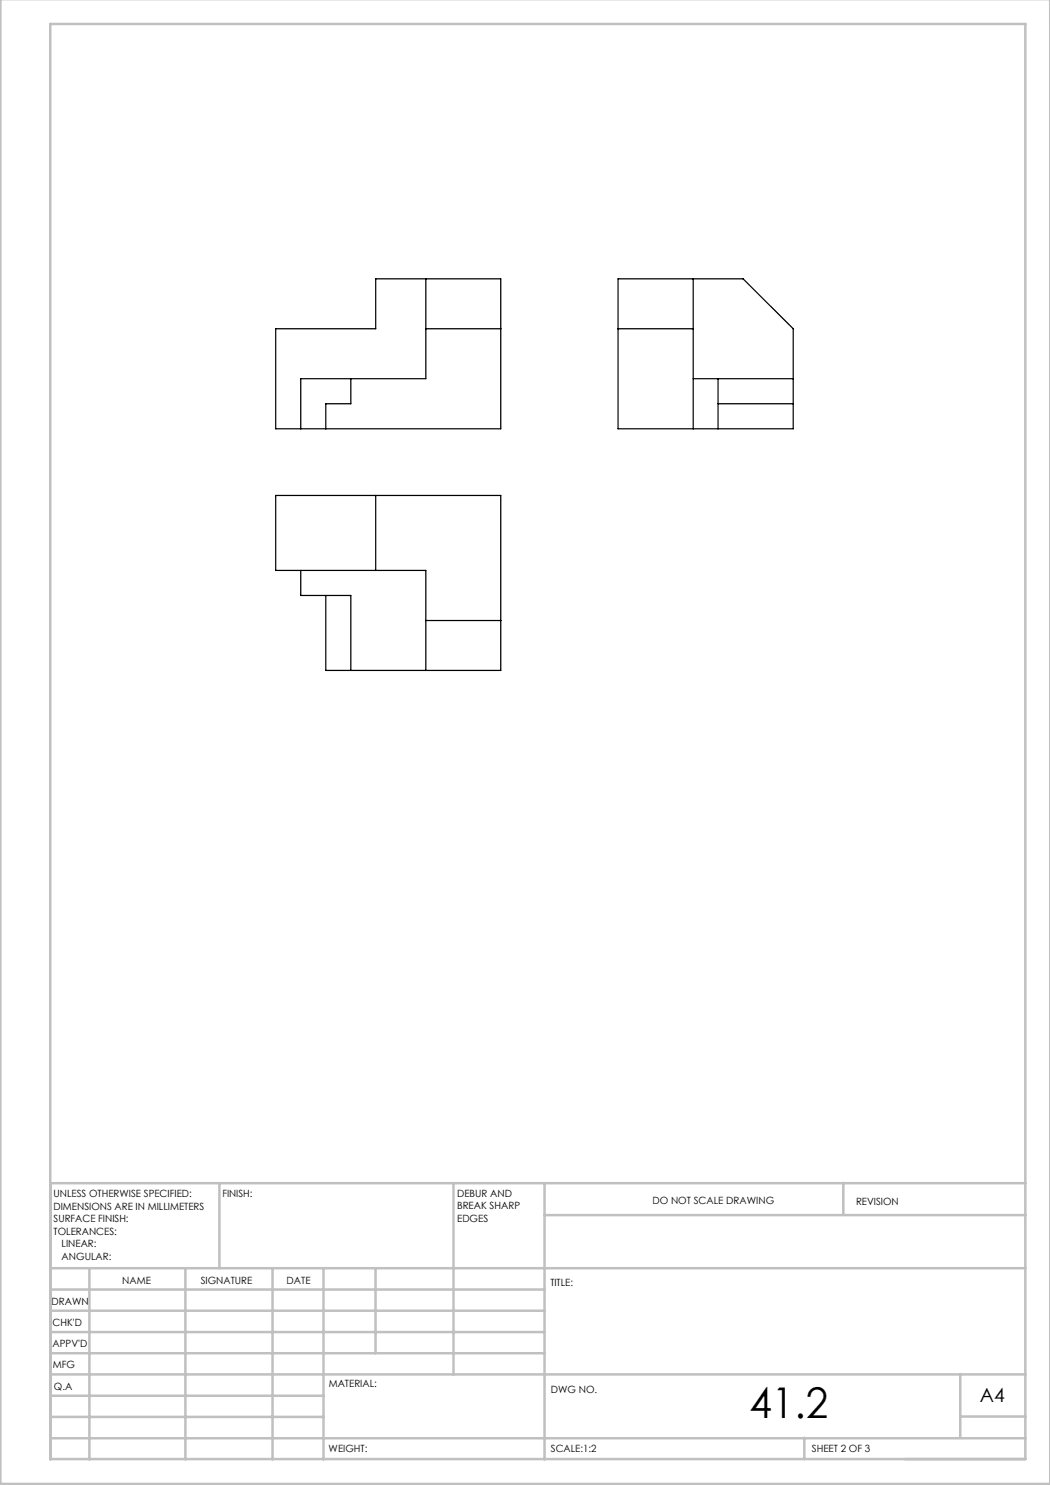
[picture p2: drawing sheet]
<svg xmlns="http://www.w3.org/2000/svg" width="210mm" height="297mm" viewBox="0 0 210 297" stroke-linecap="round" stroke-linejoin="round" font-family="sans-serif">
<defs><g id="words">
<text font-size="8.5" x="149.9" y="283.5">41.2</text>
<text font-size="3.9" x="196" y="280.4">A4</text>
<g font-size="2">
<text x="10.7" y="239.5">UNLESS OTHERWISE SPECIFIED:</text>
<text x="44.5" y="239.5">FINISH:</text>
<text x="91.4" y="239.4">DEBUR AND</text>
<text x="10.7" y="242">DIMENSIONS ARE IN MILLIMETERS</text>
<text x="10.7" y="244.5">SURFACE FINISH:</text>
<text x="91.4" y="241.9">BREAK SHARP</text>
<text x="91.4" y="244.4">EDGES</text>
<text x="130.5" y="240.8">DO NOT SCALE DRAWING</text>
<text x="171.2" y="241">REVISION</text>
<text x="10.7" y="247">TOLERANCES:</text>
<text x="12.3" y="249.5">LINEAR:</text>
<text x="12.3" y="252">ANGULAR:</text>
<text x="24.4" y="256.9">NAME</text>
<text x="40.1" y="256.8">SIGNATURE</text>
<text x="57.3" y="256.8">DATE</text>
<text x="110.1" y="257.1">TITLE:</text>
<text x="10.3" y="260.9">DRAWN</text>
<text x="10.5" y="269.3">APPV'D</text>
<text x="10.5" y="265.2">CHK'D</text>
<text x="10.6" y="273.6">MFG</text>
<text x="10.8" y="278">Q.A</text>
<text x="65.8" y="277.4">MATERIAL:</text>
<text x="110.2" y="278.5">DWG NO.</text>
<text x="65.7" y="290.4">WEIGHT:</text>
<text x="110.2" y="290.5">SCALE:1:2</text>
<text x="162.4" y="290.4">SHEET 2 OF 3</text>
</g>
</g></defs>
<g fill="none" stroke="#c0c0c0" stroke-width=".5">
<path d="M.1 -.1v296.9h209.9v-296.9M10.1 4.8h195v287h-195zM43.9 236.6v17M90.7 236.6v38.3M108.9 236.6v55.3M168.7 236.6v6.3M205.1 236.6h-195v55.3M10.1 253.6h195M10.1 257.9h98.8M17.9 253.6v38.3M37.1 253.6v38.3M54.5 253.6v38.3"/>
<path d="M64.7 253.6v38.3M75.1 253.6v17M108.9 243h96.2M10.1 270.6h98.8M10.1 266.4h98.8M10.1 262.1h98.8M10.1 279.1h54.6M10.1 274.9h195M192.1 274.8v12.7M10.1 287.7h195M10.1 283.4h54.6M160.9 287.5v4.3"/>
<path d="M192.1 283.3h13"/>
</g>
<g fill="none" stroke="#000" stroke-width=".25">
<path d="M85.2 55.8v19.9h-25.1v10.1M123.6 55.8h25l10 10v20h-35zM138.6 55.8v30M55.1 65.8h20v-10h25.1v30h-45.1zM70.2 75.7v5h-5v5.1M85.2 65.8h15M123.6 65.8h15M138.6 75.7h20M143.6 75.7v10.1M75.1 99.1v15M143.6 80.7h15M60.1 114.1v5h10.1v15"/>
<path d="M65.2 119.1v15h35v-35h-45.1v15h30.1v20M85.2 124.1h15"/>
</g>
<use href="#words"/>
</svg>
